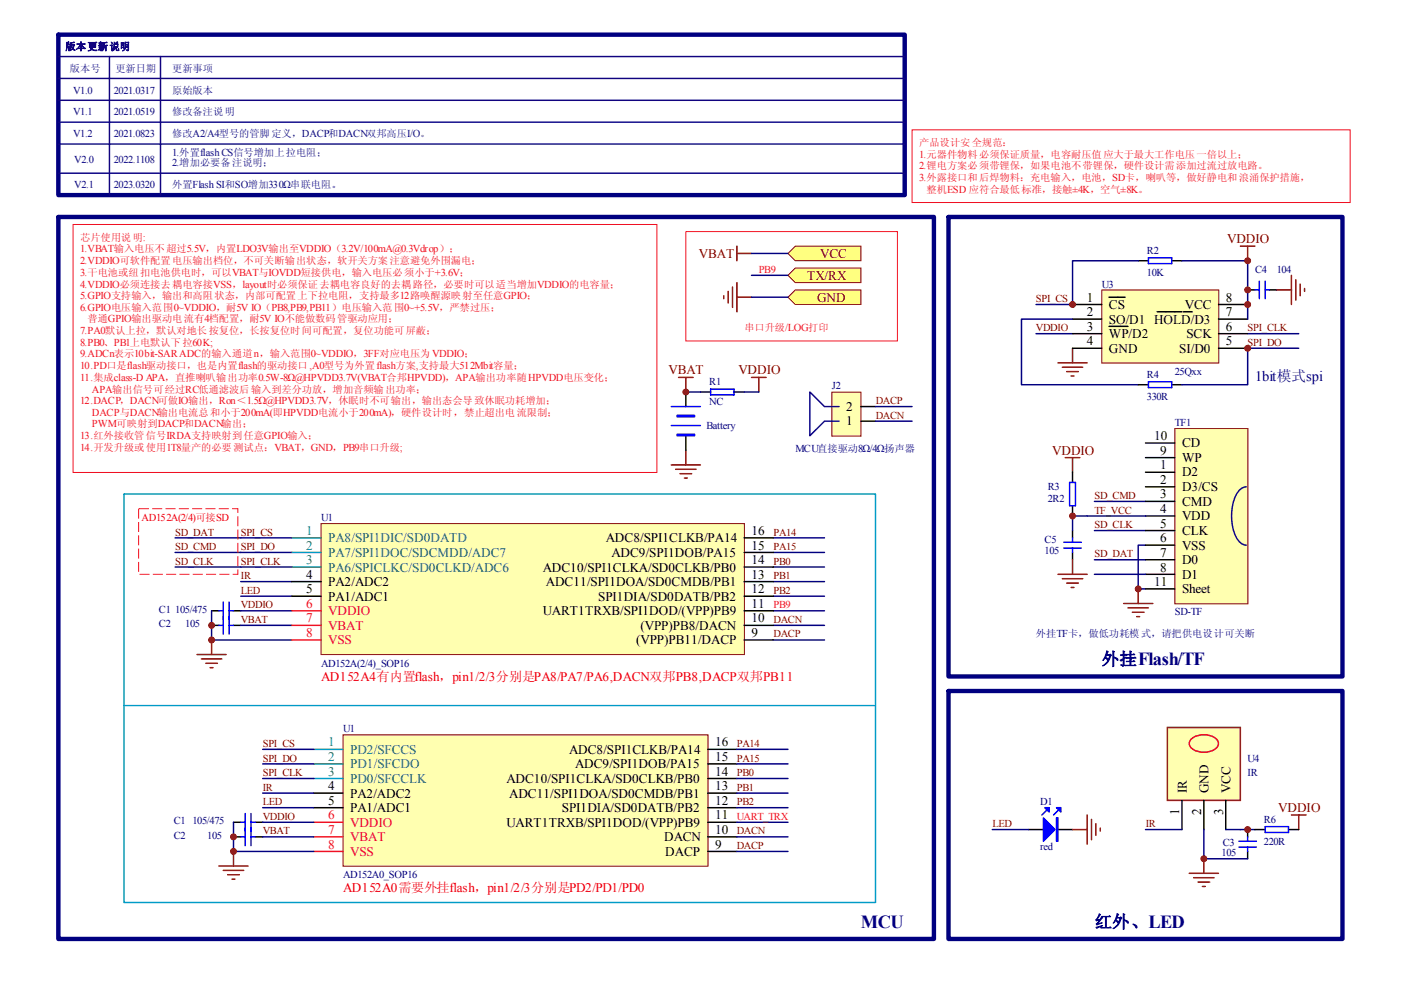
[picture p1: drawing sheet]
<svg xmlns="http://www.w3.org/2000/svg" width="297mm" height="210mm" viewBox="0 0 297 210" stroke-linecap="round" stroke-linejoin="round" font-family="sans-serif">
<defs><g id="words">
<text font-size="3.9" fill="#000080" x="182.5" y="196.7">MCU</text>
<g font-size="3.7" fill="#000080">
<text x="233.6" y="141">外挂Flash/TF</text>
<text x="232.1" y="196.7">红外、LED</text>
</g>
<text font-size="3.1" fill="#000080" x="266.1" y="80.9">1bit模式spi</text>
<g font-size="2.8" fill="#800000">
<text x="260.2" y="51.6">VDDIO</text>
<text x="148.2" y="54.6">VBAT</text>
<text x="171.1" y="59.3">TX/RX</text>
<text x="173.9" y="54.6">VCC</text>
<text x="173.2" y="63.9">GND</text>
<text x="141.7" y="79.3">VBAT</text>
<text x="156.5" y="79.3">VDDIO</text>
<text x="223.1" y="96.4">VDDIO</text>
<text x="271" y="172.1">VDDIO</text>
</g>
<g font-size="2.8">
<text x="230.5" y="63.9">1</text>
<text x="235.1" y="65.5">CS</text>
<text x="251.2" y="65.5">VCC</text>
<text x="259.9" y="63.9">8</text>
<text x="230.5" y="67">2</text>
<text x="230.5" y="70.1">3</text>
<text x="235.1" y="68.6">SO/D1 HOLD/D3</text>
<text x="235.1" y="71.6">WP/D2</text>
<text x="251.5" y="71.6">SCK</text>
<text x="259.9" y="70.1">6</text>
<text x="259.9" y="67">7</text>
<text x="230.5" y="73.2">4</text>
<text x="235.1" y="74.8">GND</text>
<text x="250" y="74.8">SI/D0</text>
<text x="259.9" y="73.2">5</text>
<text x="179.4" y="87.1">2</text>
<text x="179.4" y="90.2">1</text>
<text x="244.7" y="93.3">10</text>
<text x="250.6" y="94.8">CD</text>
<text x="246" y="96.4">9</text>
<text x="246" y="99.5">1</text>
<text x="250.6" y="98">WP</text>
<text x="250.6" y="101">D2</text>
<text x="246" y="102.5">2</text>
<text x="246" y="105.7">3</text>
<text x="250.6" y="104.2">D3/CS</text>
<text x="250.6" y="107.2">CMD</text>
<text x="159.3" y="113.4">16</text>
<text x="246" y="108.7">4</text>
<text x="246" y="111.9">5</text>
<text x="250.6" y="110.3">VDD</text>
<text x="250.6" y="113.4">CLK</text>
<text x="128.4" y="115">ADC8/SPI1CLKB/PA14</text>
<text x="129.6" y="118">ADC9/SPI1DOB/PA15</text>
<text x="159.3" y="116.5">15</text>
<text x="159.3" y="119.6">14</text>
<text x="246" y="118">7</text>
<text x="246" y="115">6</text>
<text x="250.6" y="119.6">D0</text>
<text x="250.6" y="116.5">VSS</text>
<text x="64.9" y="125.7">5</text>
<text x="64.9" y="122.7">4</text>
<text x="69.6" y="124.2">PA2/ADC2</text>
<text x="115.1" y="121.2">ADC10/SPI1CLKA/SD0CLKB/PB0</text>
<text x="115.7" y="124.2">ADC11/SPI1DOA/SD0CMDB/PB1</text>
<text x="159.3" y="122.7">13</text>
<text x="159.3" y="125.7">12</text>
<text x="244.7" y="124.2">11</text>
<text x="246" y="121.2">8</text>
<text x="250.6" y="122.7">D1</text>
<text x="250.6" y="125.7">Sheet</text>
<text x="69.6" y="127.4">PA1/ADC1</text>
<text x="115.1" y="130.4">UART1TRXB/SPI1DOD/(VPP)PB9</text>
<text x="126.8" y="127.4">SPI1DIA/SD0DATB/PB2</text>
<text x="159.3" y="131.9">10</text>
<text x="159.3" y="128.9">11</text>
<text x="134.9" y="136.6">(VPP)PB11/DACP</text>
<text x="135.8" y="133.5">(VPP)PB8/DACN</text>
<text x="159.3" y="135.1">9</text>
<text x="120.6" y="159.8">ADC8/SPI1CLKB/PA14</text>
<text x="151.6" y="158.3">16</text>
<text x="151.6" y="161.3">15</text>
<text x="69.6" y="167.5">4</text>
<text x="107.4" y="166">ADC10/SPI1CLKA/SD0CLKB/PB0</text>
<text x="121.9" y="162.9">ADC9/SPI1DOB/PA15</text>
<text x="151.6" y="164.4">14</text>
<text x="151.6" y="167.5">13</text>
<text x="69.6" y="170.6">5</text>
<text x="74.3" y="172.1">PA1/ADC1</text>
<text x="74.3" y="169.1">PA2/ADC2</text>
<text x="107.9" y="169.1">ADC11/SPI1DOA/SD0CMDB/PB1</text>
<text x="119.1" y="172.1">SPI1DIA/SD0DATB/PB2</text>
<text x="151.6" y="170.6">12</text>
<text x="151.6" y="173.7">11</text>
<text x="250" y="172.8" transform="rotate(-90 250 172.8)">1</text>
<text x="251.6" y="168.2" transform="rotate(-90 251.6 168.2)">IR</text>
<text x="254.7" y="172.8" transform="rotate(-90 254.7 172.8)">2</text>
<text x="256.2" y="168.2" transform="rotate(-90 256.2 168.2)">GND</text>
<text x="259.3" y="172.8" transform="rotate(-90 259.3 172.8)">3</text>
<text x="260.9" y="168.2" transform="rotate(-90 260.9 168.2)">VCC</text>
<text x="107.4" y="175.3">UART1TRXB/SPI1DOD/(VPP)PB9</text>
<text x="140.8" y="178.3">DACN</text>
<text x="151.6" y="179.9">9</text>
<text x="151.6" y="176.8">10</text>
<text x="141.1" y="181.5">DACP</text>
</g>
<g font-size="2.8" fill="#008080">
<text x="64.9" y="113.4">1</text>
<text x="64.9" y="119.6">3</text>
<text x="64.9" y="116.5">2</text>
<text x="69.6" y="118">PA7/SPI1DOC/SDCMDD/ADC7</text>
<text x="69.6" y="115">PA8/SPI1DIC/SD0DATD</text>
<text x="69.6" y="121.2">PA6/SPICLKC/SD0CLKD/ADC6</text>
<text x="69.6" y="161.3">2</text>
<text x="69.6" y="158.3">1</text>
<text x="74.3" y="159.8">PD2/SFCCS</text>
<text x="69.6" y="164.4">3</text>
<text x="74.3" y="166">PD0/SFCCLK</text>
<text x="74.3" y="162.9">PD1/SFCDO</text>
</g>
<g font-size="2.8" fill="#ee0e22">
<text x="64.9" y="128.9">6</text>
<text x="64.9" y="131.9">7</text>
<text x="69.6" y="130.4">VDDIO</text>
<text x="64.9" y="135.1">8</text>
<text x="69.6" y="133.5">VBAT</text>
<text x="69.6" y="136.6">VSS</text>
<text x="69.6" y="173.7">6</text>
<text x="69.6" y="176.8">7</text>
<text x="69.6" y="179.9">8</text>
<text x="74.3" y="175.3">VDDIO</text>
<text x="74.3" y="178.3">VBAT</text>
<text x="74.3" y="181.5">VSS</text>
</g>
<g font-size="2.8" fill="#f00">
<text x="68.1" y="144.3">AD152A4有内置flash，pin1/2/3分别是PA8/PA7/PA6,DACN双邦PB8,DACP双邦PB11</text>
<text x="72.7" y="189.2">AD152A0需要外挂flash，pin1/2/3分别是PD2/PD1/PD0</text>
</g>
<g font-size="2.2" fill="#11037f">
<text x="13.9" y="10.6">版本更新说明</text>
<text x="14.8" y="15.2">版本号</text>
<text x="24.5" y="15.2">更新日期</text>
<text x="36.5" y="15.2">更新事项</text>
<text x="15.5" y="19.8">V1.0</text>
<text x="24.1" y="19.8">2021.0317</text>
<text x="36.5" y="19.8">原始版本</text>
<text x="15.5" y="24.5">V1.1</text>
<text x="15.5" y="29.1">V1.2</text>
<text x="24.1" y="24.5">2021.0519</text>
<text x="24.1" y="29.1">2021.0823</text>
<text x="36.5" y="29.1">修改A2/A4型号的管脚 定义，DACP和DACN双邦高压I/O。</text>
<text x="36.5" y="24.5">修改备注说明</text>
<text x="15.7" y="34.6">V2.0</text>
<text x="24.1" y="34.6">2022.1108</text>
<text x="36.5" y="35.2">2.增加必要备注说明；</text>
<text x="36.5" y="33.1">1.外置flash CS信号增加上拉电阻；</text>
<text x="15.7" y="39.9">V2.1</text>
<text x="24.1" y="39.9">2023.0320</text>
<text x="36.5" y="39.9">外置Flash SI和SO增加330Ω串联电阻。</text>
</g>
<g font-size="2.2" fill="#ee0e22">
<text x="194.9" y="30.9">产品设计安 全规范：</text>
<text x="194.9" y="33.5">1.元器件物料必须保证质量，电容耐压值 应大于最大工作电压一倍以上；</text>
<text x="194.9" y="35.9">2.锂电方案必须带锂保，如果电池不带锂保，硬件设计需添加过流过放电路。</text>
<text x="194.9" y="38.4">3.外露接口和后焊物料：充电输入，电池，SD卡，喇叭等，做好静电和浪涌保护措施，</text>
<text x="196.4" y="40.8">整机ESD 应符合最低标准，接触±4K，空气±8K。</text>
<text x="17" y="51.1">芯片使用说 明:</text>
<text x="17" y="53.5">1.VBAT输入电压不 超过5.5V，内置LDO3V输出至VDDIO（3.2V/100mA@0.3Vdrop）；</text>
<text x="17" y="56">2.VDDIO可软件配置电压输出档位，不可关断输出状态，软开关方案 注意避免外围漏电；</text>
<text x="17" y="58.4">3.干电池或纽扣电池供电时，可以VBAT与IOVDD短接供电，输入电压必须小于+3.6V；</text>
<text x="160.9" y="57.8">PB9</text>
<text x="17" y="61">4.VDDIO必须连接去耦电容接VSS，layout时必须保证去耦电容良好的去耦路径，必要时可以适当增加VDDIO的电容量；</text>
<text x="17" y="63.4">5.GPIO支持输入，输出和高阻状态，内部可配置上下拉电阻，支持最多12路唤醒源映射至任意GPIO；</text>
<text x="17" y="65.9">6.GPIO电压输入范围0~VDDIO，耐5V IO（PB8,PB9,PB11）电压输入范 围0~+5.5V，严禁过压；</text>
<text x="17" y="70.9">7.PA0默认上拉，默认对地长 按复位，长按复位时间可配置，复位功能可屏蔽；</text>
<text x="18.5" y="68.3">普通GPIO输出驱动电流有4档配置，耐5V IO不能做数码管驱动应用；</text>
<text x="157.8" y="70.2">串口升级/LOG打印</text>
<text x="17" y="73.3">8.PB0、PB1上电默认下拉60K;</text>
<text x="17" y="75.8">9.ADCn表示10bit-SAR ADC的输入通道n，输入范围0~VDDIO，3FF对应电压为VDDIO；</text>
<text x="17" y="78.2">10.PD口是flash驱动接口，也是内置flash的驱动接口,A0型号为外置flash方案,支持最大512Mbit容量；</text>
<text x="17" y="80.7">11.集成class-D APA，直推喇叭输出功率0.5W-8Ω@HPVDD3.7V(VBAT合邦HPVDD)，APA输出功率随HPVDD电压变化；</text>
<text x="19.5" y="83.2">APA输出信号可经过RC低通滤波后 输入到差分功放，增加音频输 出功率；</text>
<text x="17" y="85.7">12.DACP，DACN可做IO输出，Ron＜1.5Ω@HPVDD3.7V，休眠时不可输出，输出态会导 致休眠功耗增加；</text>
<text x="19.5" y="88.2">DACP与DACN输出电流总和小于200mA(即HPVDD电流小于200mA)，硬件设计时，禁止超出电 流限制；</text>
<text x="17" y="93.1">13.红外接收管信号IRDA支持映射到任意GPIO输入；</text>
<text x="17" y="95.6">14.开发升级或使用1T8量产的必要 测试点：VBAT，GND，PB9串口升级;</text>
<text x="19.5" y="90.6">PWM可映射到DACP和DACN输出；</text>
<text x="164" y="129">PB9</text>
<text x="156.2" y="173.8">UART_TRX</text>
</g>
<g font-size="2.2" fill="#000080">
<text x="243.2" y="53.9">R2</text>
<text x="243.2" y="58.4">10K</text>
<text x="266.1" y="57.8">C4</text>
<text x="270.7" y="57.8">104</text>
<text x="233.6" y="61">U3</text>
<text x="150.4" y="81.6">R1</text>
<text x="176.4" y="82.6">J2</text>
<text x="243.2" y="80.1">R4</text>
<text x="249.1" y="79.5">25Qxx</text>
<text x="150.4" y="86">NC</text>
<text x="243.2" y="84.8">330R</text>
<text x="149.8" y="90.9">Battery</text>
<text x="168.7" y="95.9">MCU直接驱动8Ω/4Ω扬声器</text>
<text x="249.1" y="90.4">TF1</text>
<text x="222.2" y="103.9">R3</text>
<text x="222.2" y="106.4">2R2</text>
<text x="68.1" y="110.4">U1</text>
<text x="221.5" y="115.1">C5</text>
<text x="221.5" y="117.5">105</text>
<text x="33.7" y="129.9">C1</text>
<text x="37.2" y="129.9">105/475</text>
<text x="249.1" y="130.5">SD-TF</text>
<text x="33.7" y="133">C2</text>
<text x="39.3" y="133">105</text>
<text x="219.6" y="135.1">外挂TF卡，做低功耗模 式，请把供电设计可关断</text>
<text x="68.1" y="141.3">AD152A(2/4)_SOP16</text>
<text x="72.7" y="155.3">U1</text>
<text x="264.5" y="161.5">U4</text>
<text x="264.5" y="164.5">IR</text>
<text x="220.6" y="170.7">D1</text>
<text x="36.8" y="177.8">C2</text>
<text x="36.8" y="174.8">C1</text>
<text x="40.8" y="174.8">105/475</text>
<text x="43.9" y="177.8">105</text>
<text x="259.2" y="179.4">C3</text>
<text x="268" y="174.4">R6</text>
<text x="268" y="179.1">220R</text>
<text x="220.6" y="180.3">red</text>
<text x="259" y="181.5">105</text>
<text x="72.7" y="186.2">AD152A0_SOP16</text>
</g>
<g font-size="2.2" fill="#800000">
<text x="219.6" y="64">SPI_CS</text>
<text x="219.6" y="70.2">VDDIO</text>
<text x="264.5" y="70.2">SPI_CLK</text>
<text x="264.5" y="73.3">SPI_DO</text>
<text x="185.7" y="88.7">DACN</text>
<text x="185.7" y="85.7">DACP</text>
<text x="232.1" y="105.8">SD_CMD</text>
<text x="37.2" y="113.6">SD_DAT</text>
<text x="51.1" y="113.6">SPI_CS</text>
<text x="164" y="113.6">PA14</text>
<text x="232.1" y="111.9">SD_CLK</text>
<text x="232.1" y="108.9">TF_VCC</text>
<text x="37.2" y="116.6">SD_CMD</text>
<text x="37.2" y="119.7">SD_CLK</text>
<text x="51.1" y="119.7">SPI_CLK</text>
<text x="51.1" y="116.6">SPI_DO</text>
<text x="164" y="116.6">PA15</text>
<text x="164" y="119.7">PB0</text>
<text x="232.1" y="118.1">SD_DAT</text>
<text x="51.1" y="122.8">IR</text>
<text x="51.1" y="125.9">LED</text>
<text x="164" y="122.8">PB1</text>
<text x="164" y="125.9">PB2</text>
<text x="51.1" y="129">VDDIO</text>
<text x="51.1" y="132.1">VBAT</text>
<text x="164" y="132.1">DACN</text>
<text x="164" y="135.1">DACP</text>
<text x="55.7" y="158.3">SPI_CS</text>
<text x="55.7" y="161.5">SPI_DO</text>
<text x="156.2" y="158.3">PA14</text>
<text x="156.2" y="161.5">PA15</text>
<text x="55.7" y="167.7">IR</text>
<text x="55.7" y="164.5">SPI_CLK</text>
<text x="156.2" y="164.5">PB0</text>
<text x="156.2" y="167.7">PB1</text>
<text x="55.7" y="173.8">VDDIO</text>
<text x="55.7" y="170.7">LED</text>
<text x="156.2" y="170.7">PB2</text>
<text x="55.7" y="176.9">VBAT</text>
<text x="156.2" y="176.9">DACN</text>
<text x="210.4" y="175.4">LED</text>
<text x="242.9" y="175.4">IR</text>
<text x="156.2" y="180">DACP</text>
</g>
<text font-size="2.2" fill="#f00" x="30" y="110.4">AD152A(2/4)可接SD</text>
</g></defs>
<path d="M12.4 46h185.6v153.1h-185.6zM201.1 46h83.5v97.4h-83.5z" fill="none" stroke="#000080" stroke-width=".93"/>
<path d="M176.4 83.2h6.1v9.3h-6.1z" fill="#ffffb0"/>
<path d="M176.4 83.2h6.1v9.3h-6.1z" fill="none" stroke="#800000" stroke-width=".21"/>
<path d="M182.5 89.3h3.1M182.5 86.2h3.1" fill="none" stroke="#000" stroke-width=".31"/>
<path d="M185.6 86.2h7.8M185.6 89.3h7.8M232 106.3h10.9M232 112.5h10.9M232 118.7h10.9M242.9 115.6h-1.6v9.3h1.6" fill="none" stroke="#000080" stroke-width=".31"/>
<path d="M142.3 98.6h6.2M143.2 99.5h4.4M143.9 80h3.1M145.4 80v3.1M145.4 95.5v3.1M144.2 100.4h2.4M145.1 101.4h.6M238.2 128h6.2M239.2 128.9h4.3M240.1 129.8h2.5M241 130.7h.6M241.3 124.9v3.1" fill="none" stroke="#800000" stroke-width=".31"/>
<path d="M249.2 90.9h15.4v37.1h-15.4z" fill="#ffffb0"/>
<path d="M249.1 90.9h15.5v37.1h-15.5z" fill="none" stroke="#800000" stroke-width=".21"/>
<g fill="none" stroke="#000" stroke-width=".31">
<path d="M145.4 83.1v3.1M145.4 92.4v3.1M148.5 83.1h2.2M155.6 83.1h2.2M242.9 93.9h6.2M242.9 97h6.2M227.4 100.1v2.2M227.4 107.2v2.2M227.4 112.5v1.5M227.4 117.1v1.6M242.9 118.7h6.2M242.9 109.4h6.2"/>
<path d="M242.9 112.5h6.2M242.9 115.6h6.2M242.9 103.2h6.2M242.9 106.3h6.2M242.9 100.1h6.2M44.9 132.6h1.5M44.9 129.5h1.5M49.5 132.6h1.5M49.5 129.5h1.5M242.9 121.8h6.2M242.9 124.9h6.2M218.1 175.9h3.1"/>
<path d="M224.3 175.9h3.1"/>
</g>
<path d="M177.9 86.2h-3.1l-3.1-3.1v9.3l3.1-3.1h3.1M264.2 103.2a3.5 3.5 0 0 0-2.7 3.1 10.4 10.4 0 0 0 1.2 8.4l1 .8 .5 .1" fill="none" stroke="#11037f" stroke-width=".31"/>
<g fill="none" stroke="#000080" stroke-width=".31">
<path d="M145.4 83.1h3.1M157.8 83.1h3.1M37.1 114h24.8M37.1 117.1h24.8M164 114h10.8M164 117.1h10.8M242.9 109.4h-15.5v3.1M37.1 120.2h24.8M44.9 129.5v6.2h17M51 129.5h10.9M51 132.6h10.9M51 126.4h10.9"/>
<path d="M51 123.3h10.9M164 129.5h10.8M164 132.6h10.8M164 135.7h10.8M164 126.4h10.8M164 123.3h10.8M164 120.2h10.8M232 121.8h10.9M210.4 175.9h7.7"/>
</g>
<g fill="none" stroke="#800000" stroke-width=".31">
<path d="M156.2 52.2v3.1M156.2 59.9v6.2M156.2 53.7h3.1M153.5 62.7v.6M154.4 61.8v2.4M155.3 60.8v4.4M156.2 63h3.1M159.3 80h3.1M160.9 80v3.1M225.9 97h3M227.4 97v3.1M227.4 118.7v3.1"/>
<path d="M41.8 138.8h6.2M42.7 139.7h4.3M44.9 135.7v3.1M224.3 121.8h6.2M225.2 122.7h4.4M226.2 123.6h2.4M227.1 124.6h.6M43.6 140.6h2.5M44.6 141.6h.6M227.4 175.9h3.1M230.5 172.8v6.2M231.4 173.7v4.4"/>
<path d="M232.3 174.6v2.5M233.3 175.6v.6"/>
</g>
<g fill="none" stroke="#00f" stroke-width=".31">
<path d="M142.3 90.2h6.2M142.3 86.2h6.2M150.7 82.5h4.9v1.2h-4.9zM225.5 116.2h3.8M225.5 115h3.8M226.8 102.3h1.2v4.9h-1.2zM227.4 114v1M227.4 116.2v.9M46.4 132.6h.9M46.4 129.5h.9M47.3 127.6v6.8M48.6 132.6h.9"/>
<path d="M48.6 127.6v6.8M48.6 129.5h.9M222.1 171.6l-1.2 1.2M224.6 171.6l-1.2 1.2"/>
</g>
<g fill="#00f" stroke="#00f" stroke-width=".31">
<path d="M224 171.2h.9v1z"/>
<path d="M221.5 171.2h1v1z"/>
<path d="M221.2 173.4l2.5 2.5-2.5 2.5z"/>
<path d="M143.6 88.1h3.7v.3h-3.7z" fill-rule="evenodd"/>
<path d="M143.6 92.1h3.7v.3h-3.7z" fill-rule="evenodd"/>
<path d="M224 173.4h.3v5h-.3z" fill-rule="evenodd"/>
</g>
<path d="M29.4 107.9v13.9h21v-13.9h-21" fill="none" stroke="#ee0e22" stroke-width=".21" stroke-dasharray="2.1 .7" stroke-linecap="butt"/>
<path d="M201.1 146.5h83.5v52.6h-83.5z" fill="none" stroke="#000080" stroke-width=".93"/>
<path d="M68.2 111.1h89.6v27.7h-89.6z" fill="#ffffb0"/>
<path d="M68.1 111h89.7v27.8h-89.7z" fill="none" stroke="#800000" stroke-width=".21"/>
<path d="M157.8 114h6.2M157.8 117.1h6.2M61.9 126.4h6.2M61.9 123.3h6.2M157.8 126.4h6.2M157.8 123.3h6.2M157.8 135.7h6.2M157.8 132.6h6.2M157.8 120.2h6.2M157.8 129.5h6.2" fill="none" stroke="#000" stroke-width=".31"/>
<path d="M61.9 117.1h6.2M61.9 114h6.2M61.9 120.2h6.2" fill="none" stroke="#008080" stroke-width=".31"/>
<path d="M61.9 129.5h6.2M61.9 132.6h6.2M61.9 135.7h6.2" fill="none" stroke="#ee0e22" stroke-width=".31"/>
<path d="M72.8 155.9h77.3v27.8h-77.3z" fill="#ffffb0"/>
<path d="M72.7 155.8h77.4v27.9h-77.4z" fill="none" stroke="#800000" stroke-width=".21"/>
<g fill="none" stroke="#000" stroke-width=".31">
<path d="M150.1 158.9h6.1M49.5 177.4h1.5M49.5 174.3h1.5M54.1 177.4h1.6M54.1 174.3h1.6M66.5 171.2h6.2M66.5 168.2h6.2M150.1 171.2h6.1M150.1 168.2h6.1M150.1 177.4h6.1M150.1 162h6.1M150.1 165.1h6.1"/>
<path d="M150.1 174.3h6.1M150.1 180.5h6.1"/>
</g>
<path d="M66.5 158.9h6.2M66.5 165.1h6.2M66.5 162h6.2" fill="none" stroke="#008080" stroke-width=".31"/>
<path d="M66.5 174.3h6.2M66.5 177.4h6.2M66.5 180.5h6.2" fill="none" stroke="#ee0e22" stroke-width=".31"/>
<path d="M51 177.4h1M51 174.3h1M52 172.5v6.8M53.2 177.4h.9M53.2 172.5v6.8M53.2 174.3h.9" fill="none" stroke="#00f" stroke-width=".31"/>
<g fill="none" stroke="#000080" stroke-width=".31">
<path d="M219.7 64.6h7.7M219.7 70.7h7.7M264.5 70.7h10.9M264.5 73.8h10.9M55.7 158.9h10.8M156.2 158.9h10.9M49.5 174.3v6.2h17M55.7 174.3h10.8M55.7 177.4h10.8M55.7 171.2h10.8M55.7 168.2h10.8M55.7 162h10.8"/>
<path d="M55.7 165.1h10.8M156.2 174.3h10.9M156.2 177.4h10.9M156.2 171.2h10.9M156.2 168.2h10.9M156.2 162h10.9M156.2 165.1h10.9M156.2 180.5h10.9"/>
</g>
<path d="M263 52.2h3.1M264.5 52.2v3.1M224.3 76.9h6.2M225.2 77.9h4.4M226.2 78.8h2.4M227.1 79.7h.6M227.4 73.8v3.1M46.4 183.6h6.2M47.3 184.5h4.4M48.3 185.5h2.4M49.2 186.4h.6M49.5 180.5v3.1" fill="none" stroke="#800000" stroke-width=".31"/>
<path d="M26.3 104.8h159.3v86.6h-159.3zM26.3 149.6h159.3" fill="none" stroke="#009cca" stroke-width=".31"/>
<path d="M12.4 7.4h179.4v34h-179.4z" fill="none" stroke="#000080" stroke-width=".93"/>
<path d="M12.4 12h179.4M12.4 16.6h179.4M23.2 12v29.4M34 12v29.4M12.4 21.3h179.4M12.4 25.9h179.4M12.4 30.5h179.4" fill="none" stroke="#11037f" stroke-width=".31"/>
<path d="M233.7 61.6h24.7v15.4h-24.7z" fill="#ffffb0"/>
<path d="M233.6 61.5h24.8v15.5h-24.8z" fill="none" stroke="#800000" stroke-width=".21"/>
<g fill="none" stroke="#000" stroke-width=".31">
<path d="M241.3 55.3h2.2M248.4 55.3h2.2M227.4 64.6h6.2M227.4 67.7h6.2M227.4 70.7h6.2M227.4 73.8h6.2M235.1 63h3.4M235.1 69.2h4.1M245.3 66.1h5.3M250.9 66.1h1.9M258.3 64.6h6.2M258.3 67.7h6.2"/>
<path d="M258.3 70.7h6.2M258.3 73.8h6.2M264.5 61.5h1.6M269.2 61.5h1.5"/>
</g>
<path d="M243.5 54.7h4.9v1.2h-4.9zM267 59.6v3.7M268.2 59.6v3.7M266.1 61.5h.9M268.2 61.5h1" fill="none" stroke="#00f" stroke-width=".31"/>
<path d="M241.3 55.3h-13.9v9.3M250.6 55.3h13.9v12.4M227.4 67.7h-10.8v13.9h24.7" fill="none" stroke="#000080" stroke-width=".31"/>
<path d="M273.8 58.4v6.2M274.7 59.3v4.3M270.7 61.5h3.1M275.7 60.2v2.5M276.6 61.2v.6M273.8 172.8h3.1M275.4 172.8v3.1M252.1 185.2h6.2M253.1 186.1h4.3M254 187h2.5M254.9 187.9h.7M255.2 182.1v3.1" fill="none" stroke="#800000" stroke-width=".31"/>
<path d="M247.5 154.2h15.5v15.5h-15.5z" fill-rule="evenodd" fill="#ffffb0" stroke="#800000" stroke-width=".31"/>
<path d="M241.3 81.6h2.2M248.4 81.6h2.2M250.6 169.7v6.2M255.2 169.7v6.2M259.9 169.7v6.2M264.5 175.9v1.5M266.1 175.9h2.1M273.2 175.9h2.2M264.5 180.5v1.6" fill="none" stroke="#000" stroke-width=".31"/>
<path d="M252.5 156.8a4.2 4.2 0 0 1 5.5 0 1.44 1.44 0 0 1-.8 2.3 4.3 4.3 0 0 1-4.7-.6 1.22 1.22 0 0 1 0-1.7z" fill="none" stroke="#bf0000" stroke-width=".31"/>
<path d="M264.5 73.8v7.8h-13.9M242.9 175.9h7.7M255.2 175.9v6.2h9.3M259.9 175.9h6.2" fill="none" stroke="#000080" stroke-width=".31"/>
<path d="M243.5 81h4.9v1.2h-4.9zM262.7 179.6h3.7M262.7 178.4h3.7M264.5 177.4v1M264.5 179.6v.9M268.2 175.3h5v1.2h-5z" fill="none" stroke="#00f" stroke-width=".31"/>
<g fill="#800000" stroke="#800000" stroke-width=".21">
<circle cx="255.2" cy="182.1" r=".62"/>
<circle cx="264.5" cy="175.9" r=".62"/>
<circle cx="44.9" cy="132.6" r=".62"/>
<circle cx="44.9" cy="135.7" r=".62"/>
<circle cx="49.5" cy="177.4" r=".62"/>
<circle cx="49.5" cy="180.5" r=".62"/>
<circle cx="227.4" cy="64.6" r=".62"/>
<circle cx="264.5" cy="73.8" r=".62"/>
<circle cx="264.5" cy="55.3" r=".62"/>
<circle cx="264.5" cy="64.6" r=".62"/>
<circle cx="264.5" cy="61.5" r=".62"/>
<circle cx="241.3" cy="124.9" r=".62"/>
<circle cx="227.4" cy="109.4" r=".62"/>
</g>
<path d="M193.4 27.5h92.9v15.4h-92.9zM15.5 47.6h123.8v52.6h-123.8z" fill="none" stroke="#ee0e22" stroke-width=".21"/>
<path d="M12.4 36.7h179.4" fill="none" stroke="#11037f" stroke-width=".31"/>
<g fill="#ffff80" stroke="#800000" stroke-width=".21">
<path d="M167.1 58.4l1.5-1.6h13.9v3.1h-13.9z" fill-rule="evenodd"/>
<path d="M168.6 61.5h13.9v3.1h-13.9l-1.5-1.6z" fill-rule="evenodd"/>
<path d="M167.1 53.7l1.5-1.5h13.9v3.1h-13.9z" fill-rule="evenodd"/>
</g>
<path d="M159.3 53.7h7.8M159.3 58.4h7.8M159.3 63h7.8" fill="none" stroke="#000080" stroke-width=".31"/>
<circle cx="145.4" cy="83.1" r=".62" fill="#800000" stroke="#800000" stroke-width=".21"/>
<path d="M145.4 49.1h44.9v23.2h-44.9z" fill="none" stroke="#ee0e22" stroke-width=".21"/>
<use href="#words"/>
</svg>
